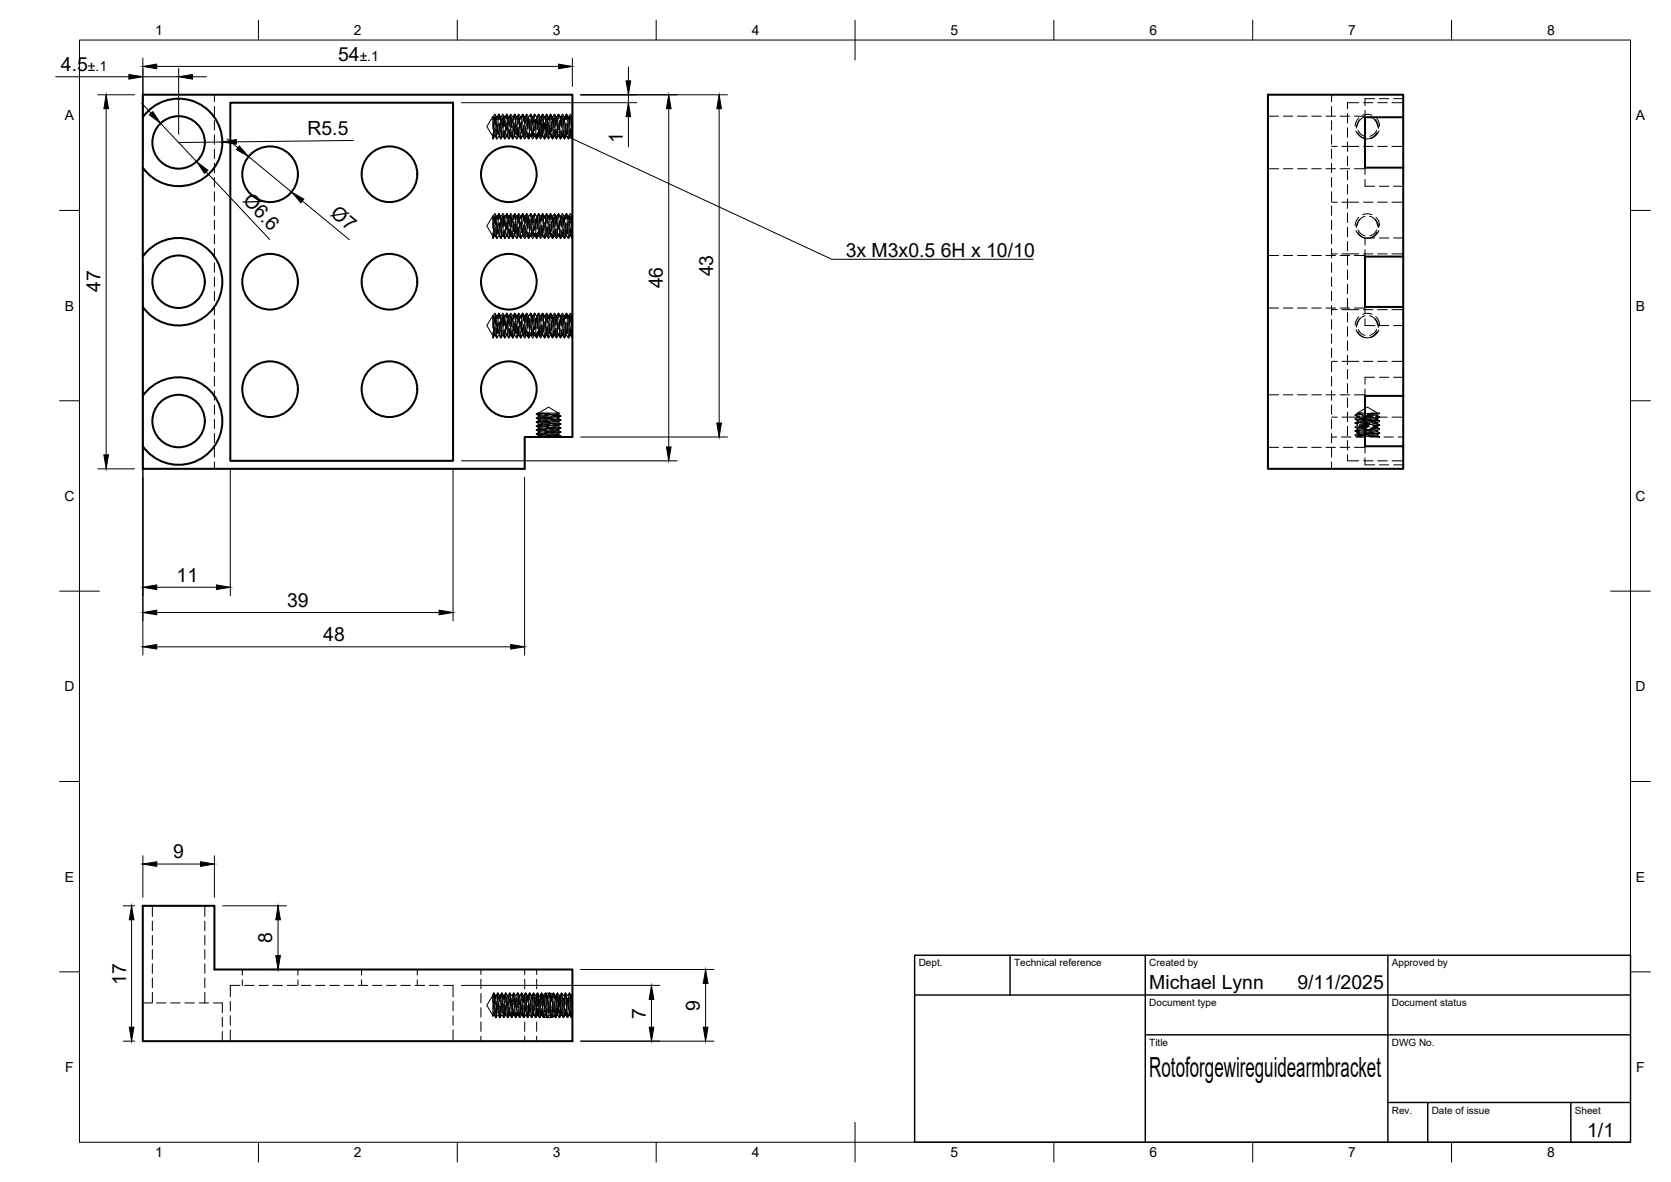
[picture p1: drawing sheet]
<svg xmlns="http://www.w3.org/2000/svg" width="420mm" height="297mm" viewBox="0 0 420 297" stroke-linecap="round" stroke-linejoin="round" font-family="sans-serif">
<defs><g id="words">
<text font-size="7" x="289" y="270.6">Rotoforgewireguidearmbracket</text>
<g font-size="4.9">
<text x="15.3" y="17.8">4.5</text>
<text x="85" y="15.2">54</text>
<text x="77.3" y="34" transform="rotate(-1 77.3 34)">R5.5</text>
<text x="156.6" y="36" transform="rotate(-90 156.6 36)">1</text>
<text x="60.9" y="50.6" transform="rotate(47 60.9 50.6)">Ø6.6</text>
<text x="82.9" y="54.2" transform="rotate(39 82.9 54.2)">Ø7</text>
<text x="212.6" y="64.5">3x M3x0.5</text>
<text x="236.6" y="64.5">6H x 10/10</text>
<text x="179.3" y="69.5" transform="rotate(-90 179.3 69.5)">43</text>
<text x="25.3" y="73.5" transform="rotate(-90 25.3 73.5)">47</text>
<text x="166.7" y="72.5" transform="rotate(-90 166.7 72.5)">46</text>
<text x="44.4" y="146.2">11</text>
<text x="72.2" y="152.4">39</text>
<text x="81.3" y="161.1">48</text>
<text x="43.6" y="215.7">9</text>
<text x="68.5" y="237" transform="rotate(-90 68.5 237)">8</text>
<text x="31.7" y="247.5" transform="rotate(-90 31.7 247.5)">17</text>
<text x="289" y="248.5">Michael Lynn</text>
<text x="326.2" y="248.5">9/11/2025</text>
<text x="162.4" y="256" transform="rotate(-90 162.4 256)">7</text>
<text x="176" y="254" transform="rotate(-90 176 254)">9</text>
<text x="399.1" y="285.7">1/1</text>
</g>
<g font-size="3.5">
<text x="39" y="8.8">1</text>
<text x="89" y="8.8">2</text>
<text x="139" y="8.8">3</text>
<text x="189" y="8.8">4</text>
<text x="239" y="8.8">5</text>
<text x="289" y="8.8">6</text>
<text x="339" y="8.8">7</text>
<text x="389" y="8.8">8</text>
<text x="22.1" y="17.8">±.1</text>
<text x="90.4" y="15.2">±.1</text>
<text x="16.3" y="30.2">A</text>
<text x="411.3" y="30.2">A</text>
<text x="16.3" y="78">B</text>
<text x="411.3" y="78">B</text>
<text x="16.2" y="125.9">C</text>
<text x="411.2" y="125.9">C</text>
<text x="16.2" y="173.7">D</text>
<text x="411.2" y="173.7">D</text>
<text x="16.3" y="221.6">E</text>
<text x="411.3" y="221.6">E</text>
<text x="16.4" y="269.4">F</text>
<text x="411.4" y="269.4">F</text>
<text x="39" y="290.8">1</text>
<text x="89" y="290.8">2</text>
<text x="139" y="290.8">3</text>
<text x="189" y="290.8">4</text>
<text x="239" y="290.8">5</text>
<text x="289" y="290.8">6</text>
<text x="339" y="290.8">7</text>
<text x="389" y="290.8">8</text>
</g>
<g font-size="2.5">
<text x="231" y="242.9">Dept.</text>
<text x="255" y="242.9">Technical reference</text>
<text x="289" y="242.9">Created by</text>
<text x="350" y="242.9">Approved by</text>
<text x="289" y="252.8">Document type</text>
<text x="350" y="252.8">Document status</text>
<text x="289" y="262.9">Title</text>
<text x="350" y="262.9">DWG No.</text>
<text x="350" y="279.9">Rev.</text>
<text x="360" y="279.9">Date of issue</text>
<text x="396" y="279.9">Sheet</text>
</g>
</g></defs>
<!-- layer: Hidden -->
<g fill="none" stroke="#000" stroke-width=".25">
<path d="M53.9 23.8v1.8M53.9 26.7v2.4M53.9 30.3v2.4M53.9 33.9v2.4M53.9 37.5v2.3M123.9 30.1v2.3M123.9 33.6v1.3M123.9 30.1l.2-.8 .2 1.8M123.9 29.3v.8M123.9 29.3l-1.5 2.5 1.5 2.5M123.9 34.9h.1M123.9 29.3h.2"/>
<path d="M124 30.9l.1 2.4M124 29.3l.4-.6 .4 .6h.3M124.1 33l-.1 1.9 .1-1.7M124.3 29.4l-.2 2.4M124.3 34.3h.3M124.3 34.3l-.3 .6M124.3 29.7l-.1 2.4M124.3 32.2l.2 2.1 .1-.2M124.5 29.2l.1 2.3M124.5 28.9l.2 2.4M124.5 31.8l-.2 2.4M124.5 34.3l.4 .6"/>
<path d="M124.7 32.7l.2 2.2v-.2M124.8 32.5l.2 2.4M124.9 34.9h.1M124.9 30.5l-.2 2.4M124.9 30.3l-.1-1-.2 1.3M125 31.5l.2 2.3M125 29.3l.3 2.3M125.2 31.1l-.2 2.4M125.2 31.3l-.1 2.4M125.4 32.8l.2 1.5 .1-.8M125.4 28.7l-.3 .6M125.4 28.7l.4 .6h.3"/>
<path d="M125.5 29.9l-.1-1.2-.2 1.2M125.6 31.3l-.2 2.4M125.6 29.6l-.1-.9-.2 1.4M125.6 31.1l.1 2.4M125.7 30.8l.1 2.4M125.7 30.1l.1-.8 .2 1.5M125.9 30l-.1 2.3M126 32l.3 2.3M126.1 32.8l-.2 2.1-.1-.3M126.2 33l-.2 1.9-.1-.5M126.2 29.8l.1 2.3M126.3 34.3h.3l.3 .6"/>
<path d="M126.3 29.2l-.1 2.4M126.3 34.3l-.3 .6-.5-.6h-.2l-.3 .6M126.4 29.4l-.2 2.4M126.4 28.7l-.4 .6M126.4 28.7l.4 .6h.3l.4-.6 .3 .6h.3l.4-.6 .3 .6h.3l.4-.6 .3 .6h.3l.3-.6M126.5 29.4l.1 2.4M126.6 29.2l.1 2.3M126.6 30.7l-.2 2.4M126.7 33l.2 1.9 .1-.5M126.7 33l-.1 1.3-.2-1M126.7 29.6l.1-.3 .2 2M126.8 32.7l.2 2.2v-.2"/>
<path d="M127 29.4l-.2 2.4M127.1 32.5l.2 1.8 .1-.5M127.2 30.9l-.1 2.4M127.2 30.3l.2 2.4M127.3 31.1l-.2 2.4M127.3 29.7l.1-1 .2 1.4M127.6 29.9l-.2-1.2-.1 1.2M127.6 31.3l.1 2.4M127.7 30.2l-.2 2.4M127.7 31.1l.1 2.4M127.8 32.4l-.2 1.9-.1-.4M127.8 29.5l.2 2.4"/>
<path d="M128.1 32.5l-.2 2.3M128.1 29.7v-.4l-.3 1.9M128.2 32.8l-.2 2.1-.1-.3M128.2 30.8l.2 2.4-.1 1.1-.2-1.2M128.3 29l-.1 2.4M128.4 29.2l-.2 2.4M128.5 29.6l.2 2.4M128.6 29.4l.1 2.4M128.7 29.7l-.2 2.3M128.7 33.2l.2 1.7 .1-.7M128.8 33l.2 1.9 .1-.5M128.8 31.9l-.2 2.4"/>
<path d="M128.9 30l.2 2.4M129.2 30.6l-.1 2.4M129.2 30.2l-.1-.9-.2 1.4M129.3 30.9l-.2 2.4M129.3 29.4l.1-.7 .2 1.6M129.3 31.4l.2 2.3M129.3 29.7l.2-1 .1 1.4M129.5 32.7l-.2 1.6-.1-.7M129.6 31.5l.2 2.4M129.7 31.3l.1 2.4M129.8 31.4l-.1 2.3M129.8 29.4v-.1l-.2 2.2"/>
<path d="M129.9 30.2l.2-.9 .1 1.4M130 30.6l.1 2.4M130 34.9l.3-.6h.3l.4 .6 .3-.6h.3l.4 .6 .3-.6h.3l.4 .6M130.1 32.3l-.2 2.4M130.2 32.6l-.2 2.3-.5-.6h-.2l-.4 .6-.4-.6h-.2l-.4 .6-.3-.6h-.3l-.4 .6M130.3 31.9l.2 2.4M130.4 28.8l-.2 2.3M130.4 28.7l.4 .6h.3l.4-.6M130.4 29l-.2 2.4M130.5 32.2l-.2 2.1-.1-.2M130.5 29.9l.2 2.3M130.6 29.6l.1 2.4"/>
<path d="M130.7 33.4l.2 1.5 .1-.9M130.8 33.2l.2 1.7 .1-.7M130.9 30.8l-.2 2.4M130.9 30l-.1-.7-.2 1.7M131 29.6l.1-.3 .2 2M131 31.1l.2 2.4M131.2 30.4l-.1 2.4M131.3 30.7l-.2 2.3M131.3 29.2l.1-.5 .2 1.9M131.4 29.5l.1-.8 .1 1.6M131.4 32.5l.2 1.8 .1-.5M131.5 28.7l.3 .6"/>
<path d="M131.6 31.6l-.2 2.4M131.6 31.8l.2 2.3M131.6 30.4l.2-1.1 .2 1.2M131.7 31.5l.1 2.4M131.8 29.3h.3M131.9 30.3l-.1 2.3M132 29.3l.4-.5-.2 2.3M132 31.7l.2 2.4M132.1 32.1l-.1 2.4M132.1 29.4l.2 2.4M132.2 32.3l-.2 2.4M132.4 33l.1 1.3 .2-1"/>
<path d="M132.4 28.9v-.2l-.2 2.2M132.5 28.7l.3 .6h.3l.4-.6 .3 .6M132.5 30.1l.2 2.4M132.6 31.1l-.2 2.4M132.6 29.9l.1 2.3M132.7 29.9l.1-.6 .2 1.7M132.7 33.7l.2 1.2 .1-1.1M132.8 33.4l.1 1.5 .2-.9M133 29.7l-.2 2.4M133.1 32.2l.2 2.1v-.2M133.2 30l.1 2.4M133.2 30.2l-.1 2.4"/>
<path d="M133.3 30.4l-.1 2.4M133.3 34.3h.3M133.3 29l.1-.3 .2 2.1M133.3 34.3l-.3 .6M133.4 29.2l.1-.5 .1 1.6-.1 2.6M133.5 34.3l.4 .6 .4-.6M133.6 32l.2 2.4M133.7 31.7l.2 2.4M133.8 32.8l-.2 1.5-.2-.7M133.8 29.3l.2 2.3M133.8 29.3h.3M134.1 29.3l-.3 2.3"/>
<path d="M134.1 32.8l.2 1.5 .1-.7M134.1 31.9l-.1 2.4M134.2 32.1l-.2 2.4M134.2 30.5l.2 2.4M134.5 29.1l-.1-.4-.2 2M134.5 28.7l-.5 .6M134.5 28.7l.3 .6M134.5 28.9v-.2l-.2 2.2M134.6 30.3l.1 2.4M134.6 30.1l.1 2.4M134.7 30l-.2 2.4M134.8 32.2l-.2 2.1-.1-.2"/>
<path d="M134.8 29.3h.3M134.8 33.6l.2 1.3 .1-1.1M134.9 29.7l.2 2.4M135 33.5l-.1 1.4-.2-1M135 29.3l.4-.6 .4 .6h.3l.4-.6 .3 .6h.3M135.2 29.9l-.1-.6-.2 1.7M135.2 30l-.1 2.3M135.3 31.1l.1 2.4M135.3 34.3h.3M135.3 30.2l-.1 2.4M135.3 34.3l-.3 .6-.4-.6h-.3M135.4 28.8l.2 2.2"/>
<path d="M135.4 29l.1-.3 .2 2.1M135.5 33l-.2 1.3-.2-1M135.6 34.3l.3 .6M135.7 32.2l.1 2.4M135.7 32l.2 2.4M135.7 29.4l-.1 2.4M135.8 31.7l-.2 2.4M135.9 30.3l.2 2.3M136.1 31.6l-.1 2.4M136.2 31.9l-.1 2.4M136.3 34.3h.3M136.3 31.6l.2 2.4"/>
<path d="M136.3 34.3l-.4 .6M136.5 29.3l-.1-.6-.2 1.7-.1-1.1-.2 1.2M136.5 32.5l-.2 1.8-.1-.5M136.5 29.1v-.4l-.2 2M136.5 34.3l.4 .6M136.6 30.5l.1 2.4M136.6 30.3l.2 2.4M136.9 31.1l-.2 2.4M136.9 29.6l-.1-.3-.2 2M136.9 30l.2-.7 .2 1.7M137 30.8l.1 2.4M137.1 33.3l-.2 1.6-.1-.8"/>
<path d="M137.1 33.5l-.1 1.4-.2-1M137.3 29.7l-.2 2.4M137.3 30l-.1 2.3M137.3 32.2l.3 2.1v-.2M137.4 28.7l-.3 .6M137.4 28.7l.4 .6h.3l.3-.6M137.4 28.8l.3 2.2M137.4 28.9l.2 2.3M137.5 31.9l-.2 2.4M137.7 32.4l.2 2.4M137.8 32.2l.1 2.4M137.9 30.6l-.2 2.4"/>
<path d="M137.9 30.2l-.1-.9-.2 1.4M138 29.4l.1-.1 .2 2.2M138 31.4l.2 2.3M138.2 31.4l-.2 2.4M138.2 31.6l-.1 2.4M138.4 32.7l.2 1.6 .1-.7M138.4 28.7l.4 .6h.3l.4-.6 .3 .6h.3l.4-.6 .3 .6h.3l.4-.6 .3 .6h.3l.4-.6M138.5 29.6l-.1-.9-.2 1.5M138.6 29.3l-.1-.6-.2 1.7M138.6 30.8l.1 2.4M138.6 31.4l-.2 2.3M138.7 30.5l.1 2.4"/>
<path d="M138.7 30.2l.1-.9 .2 1.4M138.9 34.9l-.3-.6h-.3l-.3 .6-.4-.6h-.3l-.4 .6M138.9 30l-.1 2.4M139 31.9l.3 2.4M139.1 33.1l-.2 1.8-.1-.6M139.1 33.3l-.1 1.6-.1-.8M139.1 29.7l.2 2.3M139.3 29.5l-.2 2.4M139.3 29.7l-.1 2.4M139.5 29.1l.1 2.4M139.5 28.9l.2 2.3M139.6 30.8l-.2 2.4 .2 1.1 .1-1.2"/>
<path d="M139.7 32.7l.2 2.2v-.1M139.7 29.7l.1-.4 .2 1.9M139.8 32.4l.1 2.4M140 29.5l-.2 2.4M140.1 32.4l.2 1.9 .1-.4M140.2 31.2l-.2 2.4M140.2 30.2l.2 2.4M140.3 31.4l-.2 2.4M140.5 29.8l-.1-1.1-.2 1.3M140.6 29.6l-.1-.9-.2 1.5M140.6 31l.1 2.4M140.7 30.3l-.2 2.4"/>
<path d="M140.7 30.8l.1 2.3M140.8 32.5l-.2 1.8-.1-.5M140.8 29.4l.2 2.4M141.1 32.9l-.2 2-.1-.3M141.1 33l.2 1.3 .1-1M141.1 29.6v-.3l-.3 2M141.2 33.1l-.2 1.8-.1-.6M141.2 30.7l.2 2.4M141.3 29.3l-.2 2.4M141.4 29.5l-.2 2.4M141.5 29.3l.1 2.4M141.5 29.1l.2 2.4"/>
<path d="M141.5 34.3l.5 .6M141.6 34.3h-.3l-.3 .6-.4-.6h-.3l-.3 .6-.4-.6h-.3l-.4 .6M141.7 32.9l.2 2 .1-.4M141.7 29.8l-.2 2.3M141.8 32.7l.2 2.2v-.1M141.8 32l-.3 2.3M141.9 30l.2 2.3M142 34.9l.3-.6h.3l.4 .6 .3-.6h.3l.3 .6M142.2 31l-.2 2.3M142.2 30.1l-.2-.8-.1 1.5M142.3 31.2l-.2 2.4M142.3 29.8l.1-1.1 .1 1.3"/>
<path d="M142.3 31.3l.2 2.4M142.5 32.8l-.2 1.5-.1-.8M142.5 28.7l.3 .6M142.6 31.2l.1 2.4M142.6 29.8l-.1-1.1-.2 1.3M142.7 31l.1 2.4M142.8 29.3l-.2 2.3M142.8 31.5l-.1 2.3M142.9 30.3l.2-1 .1 1.3M143 30.5l.1 2.4M143.1 32.6l-.2 2.2M143.2 32.9l-.2 2-.1-.3"/>
<path d="M143.3 29.1l-.1 2.3M143.3 31.8l.2 2.4M143.4 29.3l-.2 2.4M143.5 28.7l-.5 .6h-.2M143.5 28.7l.3 .6M143.5 29.5l.1 2.4M143.5 32.2l-.2 2.1-.1-.2M143.6 29.3l.1 2.4M143.8 32.9l.1 2-.2-1.8M143.8 29.3h.1M143.9 30.9l-.2 2.4M143.9 30.1l-.1-.8-.2 1.8"/>
<path d="M318.8 29.2h2.7M322.7 29.2h2.4M326.3 29.2h2.3M329.8 29.2h2.4M333.4 29.2h2.4M334.8 23.8v1.8M334.8 26.7v2.4M334.8 30.3v2.4M334.8 33.9v2.4M334.8 37.5v2.3M334.8 36.8h1.4M337 29.2h2.4"/>
<path d="M337.4 36.8h4.3M338.8 28.5v2.4M338.8 32.1v2.4M338.8 35.7v2.4M338.8 39.3v2.3M340.6 29.2h2.6M341 32.9l.7 1.1 1.3 .8M341.5 32.8l.8 1 .9 .5M341.7 25.8h-2.9v1.5M341.7 29.6l-.8 1.1-.2 1M341.9 30.1l-.5 .9-.1 .6M341.9 30.1l-.6 .9-.2 1.2"/>
<path d="M342.6 28.9l1.4-.2 1 .3M342.8 25.8h2.4M342.8 36.8h2.4M343.2 27.7v1.8M343.2 29.3l-1.3 .8M344.4 29.3l.7 .3 .9 .8 .4 .8 .2 1-.2-1.2-.7-.9 .6 1.5M345.7 24.8h-2.5v1.8M346 29.6l.7 1.1 .2 1M346.2 32.8l-.9 1-.9 .5M346.4 25.8h2.4M346.4 36.8h2.4M346.7 32.9l-.7 1.1-1.4 .8 .9-.5 .8-1-.8 1a2.71 2.71 0 0 1-2.5 .5l-.9-.5-.7-1"/>
<path d="M346.8 24.8h2.4M350 25.8h2.8M350 36.8h2.8M350.4 24.8h2.4M53.9 41v2.4M53.9 44.6v2.4M53.9 48.2v2.4M53.9 51.8v2.3M53.9 55.3v2.4M53.9 58.9v2.4M123.9 55.1v2.3M123.9 58.6v1.3"/>
<path d="M123.9 55.1l.2-.8 .2 1.8M123.9 54.3v.8M123.9 54.3l-1.5 2.5 1.5 2.5M123.9 59.9h.1M123.9 54.3h.2M124 55.9l.1 2.4M124 54.3l.4-.6 .4 .6M124.1 58l-.1 1.9 .1-1.7M124.3 54.4l-.2 2.4M124.3 59.3h.3M124.3 59.3l-.3 .6M124.3 54.7l-.1 2.4"/>
<path d="M124.3 57.2l.2 2.1 .1-.2M124.5 54.2l.1 2.4M124.5 53.9l.2 2.4M124.5 56.8l-.2 2.4M124.5 59.3l.4 .6M124.7 57.7l.2 2.2v-.2M124.8 57.5l.2 2.4M124.8 54.3h.3M124.9 59.9h.1M124.9 55.5l-.2 2.4M124.9 55.3l-.1-1-.2 1.4M125 59.9l.3-.6h.2l.4 .6 .4-.6h.3l.3 .6"/>
<path d="M125 56.5l.2 2.3M125.2 56.1l-.2 2.4M125.2 56.3l-.1 2.4M125.4 53.7l-.4 .6 .3 2.3M125.4 57.8l.2 1.5 .1-.8M125.4 53.7l.4 .6M125.5 54.9l-.1-1.2-.2 1.2M125.6 56.3l-.2 2.4M125.6 54.7l-.1-1-.2 1.4M125.6 56.1l.1 2.4M125.7 55.8l.1 2.4M125.7 55.1l.1-.8 .2 1.5"/>
<path d="M125.8 54.3h.3M125.9 55l-.1 2.3M126 57l.3 2.3M126.1 57.8l-.2 2.1-.1-.2M126.2 58l-.2 1.9-.1-.5M126.2 54.8l.1 2.4M126.3 54.2l-.1 2.4M126.4 54.4l-.2 2.4M126.4 53.7l-.4 .6M126.4 53.7l.4 .6M126.4 58.3l.2 1 .1-1.3 .2 1.9 .1-.5M126.5 54.4l.1 2.4"/>
<path d="M126.6 54.2l.1 2.3M126.6 55.7l-.2 2.4M126.7 54.6l.1-.3 .2 2.1M126.8 57.7l.2 2.2v-.2M126.8 54.3h.3M126.9 59.9l.4-.6h.3l.3 .6 .4-.6h.3l.3 .6 .4-.6h.3l.4 .6M127 54.4l-.2 2.4M127 54.3l.4-.6 .4 .6M127.1 57.5l.2 1.8 .1-.5M127.2 55.9l-.1 2.4M127.2 55.3l.2 2.4M127.3 56.1l-.2 2.4"/>
<path d="M127.3 54.7l.1-1 .2 1.4M127.6 54.9l-.2-1.2-.1 1.2M127.6 56.3l.1 2.4M127.7 55.2l-.2 2.4M127.7 56.1l.1 2.3M127.8 57.5l-.2 1.8-.1-.4M127.8 54.3h.3M127.8 54.5l.2 2.4M128 54.3l.4-.6 .4 .6M128.1 57.5l-.2 2.4M128.1 54.7l-.1-.4-.2 2M128.2 57.8l-.2 2.1-.1-.3"/>
<path d="M128.2 55.8l.2 2.5-.1 1-.2-1.2M128.3 54l-.1 2.4M128.4 54.2l-.2 2.4M128.5 54.6l.2 2.4M128.6 54.4l.1 2.4M128.7 54.7l-.2 2.4M128.7 58.2l.2 1.7 .1-.7M128.8 58l.1 1.9 .2-.4M128.8 56.9l-.2 2.4M128.8 54.3h.3M128.9 55l.2 2.4M129.1 54.3l.3-.6 .4 .6"/>
<path d="M129.2 55.7l-.1 2.3M129.2 55.2l-.1-.9-.2 1.4M129.3 55.9l-.2 2.4M129.3 54.5l.1-.8 .2 1.6M129.3 56.4l.2 2.4M129.3 54.7l.2-1 .1 1.4M129.5 57.7l-.2 1.6-.1-.7M129.6 56.5l.2 2.4M129.7 56.3l.1 2.4M129.8 54.3h.3M129.8 56.4l-.1 2.3M129.8 54.4v-.1l-.2 2.2"/>
<path d="M129.9 55.2l.2-.9 .1 1.4M130 55.6l.1 2.4M130 59.9l.3-.6h.3l.3 .6 .4-.6h.3l.3 .6 .4-.6h.3l.4 .6M130.1 57.3l-.2 2.4M130.2 57.6l-.3 2.3M130.3 56.9l.2 2.4M130.4 53.7l-.2 2.4M130.4 53.7l-.4 .6M130.4 53.7l.4 .6M130.4 54l-.2 2.4M130.5 57.2l-.2 2.1-.1-.2M130.5 54.8l.2 2.4"/>
<path d="M130.6 54.6l.1 2.4M130.7 58.4l.2 1.5 .1-.9M130.8 58.2l.2 1.7 .1-.7M130.8 54.3h.3M130.9 55.8l-.2 2.4M130.9 55l-.1-.7-.2 1.7M131 54.6l.1-.3 .2 2M131 56.1l.2 2.4M131.2 55.4l-.1 2.4M131.3 55.7l-.2 2.3M131.3 54.2l.1-.5 .2 1.9M131.4 54.5l.1-.8 .1 1.6"/>
<path d="M131.4 57.5l.2 1.8 .1-.5M131.5 53.7l-.5 .6M131.5 53.7l.3 .6M131.6 56.6l-.2 2.4M131.6 56.8l.2 2.3M131.6 55.4l.2-1.1 .2 1.2M131.7 56.5l.1 2.4M131.8 54.3h.3M131.9 55.3l-.1 2.3M132 54.3l.4-.6-.2 2.4M132 56.7l.2 2.4M132.1 57.1l-.1 2.4"/>
<path d="M132.1 54.4l.2 2.4M132.2 57.3l-.2 2.4M132.4 58l.1 1.3 .2-1M132.4 53.9v-.2l-.2 2.2M132.5 53.7l.3 .6M132.5 55.1l.2 2.4M132.6 56.1l-.2 2.3M132.6 54.8l.1 2.4M132.7 54.9l.1-.6 .2 1.7M132.7 58.7l.2 1.2 .1-1.1M132.8 58.4l.1 1.5 .2-.9M132.8 54.3h.3"/>
<path d="M133 54.7l-.2 2.4M133.1 54.3l.3-.6 .4 .6M133.1 57.2l.2 2.1v-.2M133.2 55l.1 2.4M133.2 55.2l-.1 2.4M133.3 55.4l-.1 2.4M133.3 59.3h.3M133.3 54l.1-.3 .2 2.1M133.3 59.3l-.3 .6M133.4 54.2l.1-.5 .1 1.6-.1 2.6M133.5 59.3l.4 .6 .4-.6M133.6 57l.2 2.4"/>
<path d="M133.7 56.8l.2 2.3M133.8 57.8l-.2 1.5-.2-.7M133.8 54.4l.2 2.2M133.8 54.3h.3M134.1 54.4l-.3 2.2M134.1 57.8l.2 1.5 .1-.7M134.1 56.9l-.1 2.4M134.2 57.1l-.2 2.4M134.2 55.5l.2 2.4M134.5 54.1l-.1-.4-.2 2M134.5 53.7l-.5 .6M134.5 53.7l.3 .6"/>
<path d="M134.5 53.9v-.2l-.2 2.2M134.6 55.3l.1 2.4M134.6 55.1l.1 2.4M134.7 55l-.2 2.4M134.8 57.2l-.2 2.1-.1-.2M134.8 54.3h.3M134.8 58.7l.2 1.2 .1-1.1M134.9 54.7l.2 2.4M135 58.5l-.1 1.4-.2-1M135 54.3l.4-.6 .4 .6M135.2 54.9l-.2-.6-.1 1.7M135.2 55l-.1 2.3"/>
<path d="M135.3 56.1l.1 2.3M135.3 59.3h.3M135.3 55.2l-.1 2.4M135.3 59.3l-.3 .6-.4-.6h-.3M135.4 53.8l.2 2.2M135.4 54l.1-.3 .2 2.1M135.5 58l-.2 1.3-.2-1M135.6 59.3l.3 .6M135.7 57.2l.1 2.4M135.7 57l.2 2.4M135.7 54.4l-.1 2.4M135.8 54.3h.3"/>
<path d="M135.8 56.7l-.2 2.4M135.9 55.3l.2 2.3M136.1 54.3l.3-.6 .4 .6M136.1 56.6l-.1 2.4M136.2 56.9l-.1 2.4M136.3 59.3h.3M136.3 56.6l.2 2.4M136.3 59.3l-.4 .6M136.5 54.3l-.1-.6-.2 1.7-.2-1.1-.1 1.2M136.5 57.5l-.2 1.8-.1-.5M136.5 54.1v-.4l-.2 2M136.5 59.3l.4 .6"/>
<path d="M136.6 55.5l.1 2.4M136.6 55.3l.2 2.4M136.8 54.3h.3M136.9 56.1l-.2 2.4M136.9 54.6l-.1-.3-.2 2M136.9 59.9l.4-.6h.3l.3 .6 .4-.6h.3l.3 .6M136.9 55l.2-.7 .2 1.7M137 55.8l.1 2.4M137.1 58.3l-.2 1.6-.1-.8M137.1 58.5l-.1 1.4-.2-1M137.3 54.7l-.2 2.4M137.3 55l-.1 2.3"/>
<path d="M137.3 57.2l.3 2.1v-.2M137.4 53.7l-.3 .6M137.4 53.7l.4 .6M137.4 53.8l.3 2.2M137.4 53.9l.2 2.3M137.5 56.9l-.2 2.4M137.7 57.4l.2 2.4M137.8 57.2l.1 2.4M137.8 54.3h.3M137.9 55.6l-.2 2.4M137.9 55.2l-.1-.9-.2 1.4M138 54.4l.1-.1 .2 2.2"/>
<path d="M138 56.4l.2 2.3M138.2 56.4l-.2 2.4M138.2 56.6l-.1 2.4M138.4 57.7l.2 1.6 .1-.7M138.4 53.7l-.4 .6M138.4 53.7l.4 .6M138.5 54.6l-.1-.9-.2 1.5M138.6 54.4l-.1-.7-.2 1.7M138.6 55.8l.1 2.4M138.6 56.4l-.2 2.4M138.7 55.5l.1 2.4M138.7 55.2l.1-.9 .2 1.4"/>
<path d="M138.8 54.3h.3M138.9 59.9l.4-.6h.3l.3 .6 .4-.6h.3l.3 .6 .4-.6h.3l.4 .6M138.9 55l-.1 2.4M139 56.9l.3 2.4M139 54.3l.4-.6 .4 .6M139.1 58.1l-.2 1.8-.1-.6M139.1 58.3l-.1 1.6-.1-.8M139.1 54.7l.2 2.4M139.3 54.5l-.2 2.4M139.3 54.7l-.1 2.4M139.5 54.1l.1 2.4M139.5 53.9l.2 2.3"/>
<path d="M139.6 55.8l-.2 2.4 .2 1.1 .1-1.2M139.7 54.7l.1-.4 .2 2M139.8 57.4l.1 2.5-.2-2.2M139.8 54.3h.3M140 54.5l-.2 2.4M140.1 54.3l.3-.6 .4 .6M140.1 57.5l.2 1.8 .1-.4M140.2 56.2l-.2 2.4M140.2 55.2l.2 2.4M140.3 56.4l-.2 2.4M140.5 54.8l-.1-1.1-.2 1.3M140.6 54.6l-.1-.9-.2 1.5"/>
<path d="M140.6 56l.1 2.4M140.7 55.3l-.2 2.4M140.7 55.8l.1 2.4M140.8 57.5l-.2 1.8-.1-.5M140.8 54.3h.3M140.8 54.4l.2 2.4M141.1 54.3l.3-.6 .4 .6M141.1 57.9l-.2 2-.1-.4M141.1 58l.2 1.3 .1-1M141.1 54.6v-.3l-.3 2.1M141.2 58.1l-.2 1.8-.1-.6M141.2 55.7l.2 2.4"/>
<path d="M141.3 54.3l-.2 2.4M141.4 54.5l-.2 2.4M141.5 54.3l.1 2.4M141.5 54.1l.2 2.4M141.7 57.9l.2 2 .1-.4M141.7 54.8l-.2 2.4M141.8 57.7l.2 2.2v-.1M141.8 57l-.3 2.3M141.8 54.3h.3M141.9 55l.2 2.3M142 59.9l.3-.6h.3l.3 .6 .4-.6h.3l.3 .6M142.2 56l-.2 2.3"/>
<path d="M142.2 55.1l-.1-.8-.2 1.5M142.3 56.2l-.2 2.4M142.3 54.8l.1-1.1 .1 1.3M142.3 56.3l.2 2.4M142.5 57.8l-.2 1.5-.1-.8M142.5 53.7l-.5 .6M142.5 53.7l.3 .6-.2 2.3M142.6 56.2l.1 2.4M142.6 54.8l-.1-1.1-.2 1.3M142.7 56l.1 2.4M142.8 54.3h.3M142.8 56.5l-.1 2.3"/>
<path d="M142.9 55.3l.2-1 .1 1.4M143 55.5l.1 2.4M143.1 57.6l-.2 2.2M143.2 57.9l-.2 2-.1-.3M143.3 54.1l-.1 2.3M143.3 56.8l.2 2.4M143.4 54.3l-.2 2.4M143.5 53.7l-.5 .6M143.5 53.7l.3 .6M143.5 54.6l.1 2.3M143.5 57.2l-.2 2.1-.1-.2M143.6 54.3l.1 2.4"/>
<path d="M143.8 57.9l.1 2-.2-1.8M143.8 54.3h.1M143.9 55.9l-.2 2.4M143.9 55.1l-.1-.8-.2 1.8M318.8 42.4h2.7M322.7 42.4h2.4M326.3 42.4h2.3M329.8 42.4h2.4M333.4 42.4h2.4M334.8 41v2.4M334.8 44.6v2.4M334.8 48.2v2.4"/>
<path d="M334.8 51.8v2.3M334.8 55.3v2.4M334.8 58.9v2.4M334.8 50.8h1.4M337 42.4h2.4M337.4 50.8h4.3M338.8 42.8v2.4M338.8 46.4v2.4M338.8 50v2.4M338.8 53.5v2.4M338.8 57.1v2.4M340.6 42.4h2.6"/>
<path d="M341 57.9l.9 1.3 1.1 .6M341.5 57.8l.8 1 .9 .5M341.7 54.6l-.8 1.1-.2 1.1M341.9 55.1l-.5 .9-.1 .6M341.9 55.1l-.6 .9-.2 1.2M342.6 54l1-.3 1.4 .3M342.8 50.8h2.4M343.2 45.1v1.7h2.5M343.2 42.1v1.8M343.2 54.4l-.6 .2-.7 .5M344.4 54.4l.7 .2 .9 .8 .4 .8 .2 1-.2-1-.7-1.1 .5 .9 .1 .6M345.7 59.8h-2.5v1.8"/>
<path d="M346 54.6l.7 1.1 .2 1M346.2 57.8l-.9 1-.9 .5M346.4 50.8h2.4M346.7 57.9l-.9 1.3-1.2 .6 .9-.5 .8-1-.8 1a2.54 2.54 0 0 1-2.5 .5l-.9-.5-.7-1M346.8 46.8h2.4M346.8 59.8h2.4M350 50.8h2.8M350.4 46.8h2.4M350.4 59.8h2.4M53.9 62.5v2.4M53.9 66v2.4M53.9 69.6v2.4"/>
<path d="M53.9 73.2v2.4M53.9 76.8v2.3M123.9 79.3v.9M123.9 79.3l-1.5 2.5 1.5 2.5M123.9 79.3h.2M124.3 79.4l-.2 2.4M124.3 79.7l-.1 2.3M124.4 78.7h.1M124.4 78.7l-.4 .6M124.5 79.2l.1 2.4M124.5 78.7l.3 .6h.3l.3-.6M124.5 79l.2 2.3"/>
<path d="M125 79.3l.3 2.3M125.4 78.7h.1M125.5 78.7l.3 .6h.3M125.5 79.9l-.1-1.2-.2 1.2M125.6 79.7l-.1-1-.2 1.4M125.9 80l-.1 2.3M126.2 79.8l.1 2.4M126.3 79.2l-.1 2.4M126.4 79.4l-.2 2.4M126.4 78.7l-.4 .6M126.4 78.7h.1M126.5 79.4l.1 2.4"/>
<path d="M126.5 78.7l.3 .6h.2l.4-.6M126.6 79.2l.1 2.3M126.7 79.6l.1-.3 .2 2.1M127 79.4l-.2 2.4M127.3 79.7l.1-1 .2 1.4M127.4 78.7h.1M127.5 78.7l.3 .6h.2l.4-.6M127.6 79.9l-.1-1.2-.2 1.2M127.8 79.5l.2 2.4M128.1 79.7v-.4l-.3 2M128.3 79l-.1 2.4M128.4 79.2l-.2 2.4"/>
<path d="M128.4 78.7h.1M128.5 78.7l.3 .6h.3l.3-.6M128.5 79.6l.2 2.4M128.6 79.4l.1 2.4M128.7 79.7l-.2 2.3M129.3 79.5l.1-.8 .2 1.6M129.3 79.7l.2-1 .1 1.4M129.4 78.7h.1M129.5 78.7l.3 .6h.2l.4-.5-.2 2.3M129.8 79.4v-.1l-.2 2.2M130.4 78.7h.1M130.4 79l-.2 2.4"/>
<path d="M130.5 78.7l.3 .6h.2l.4-.6M130.5 79.8l.2 2.4M130.6 79.6l.1 2.4M130.9 80l-.1-.7-.2 1.7M131 79.6l.1-.3 .2 2M131.3 79.3l.1-.6 .2 1.9M131.4 79.5l.1-.8 .1 1.6M131.4 78.7h.1M131.5 78.7l.3 .6M131.8 79.3h.3M132.1 79.4l.2 2.4M132.4 78.7h.1"/>
<path d="M132.4 78.7l-.4 .6M132.4 78.8l-.2 2.3M132.4 78.9v-.2l-.2 2.2M132.5 78.7l.3 .6h.3l.3-.6M132.6 79.8l.1 2.4M132.7 79.9l.1-.6 .2 1.7M133 79.7l-.2 2.4M133.2 80l.1 2.4M133.3 79l.1-.3 .2 2.1M133.4 79.2l.1-.5 .1 1.9M133.4 78.7h.1M133.5 78.7l.3 .6"/>
<path d="M133.8 79.4l.2 2.2M133.8 79.3h.3M134.1 79.4l-.3 2.2M134.4 78.7l-.4 .6M134.4 78.7h.1M134.5 79.1l-.1-.4-.2 2M134.5 78.7l.3 .6M134.5 78.9v-.2l-.2 2.2M134.7 80l-.2 2.4M134.8 79.3h.3M134.9 79.7l.2 2.4M135.2 79.9l-.1-.6-.2 1.7"/>
<path d="M135.2 80l-.1 2.3M135.4 78.8l.2 2.2M135.4 78.7h.1M135.4 78.7l-.4 .6M135.4 79l.1-.3 .2 2.1M135.5 78.7l.3 .6h.3l.3-.6M135.7 79.4l-.1 2.4M136.4 78.7h.1M136.5 79.3l-.1-.6-.2 1.8-.1-1.2-.2 1.2M136.5 78.7l.3 .6h.3M136.5 79.1v-.4l-.2 2M136.9 79.6l-.1-.3-.2 2"/>
<path d="M136.9 80l.2-.7 .2 1.7M137.3 79.7l-.2 2.4M137.3 80l-.1 2.4M137.4 78.7l-.3 .6M137.4 78.7h.1M137.4 78.8l.3 2.2M137.4 78.9l.2 2.3M137.5 78.7l.3 .6h.2l.4-.6M138 79.4l.1-.1 .2 2.2M138.4 78.7h.1M138.5 78.7l.3 .6h.2l.4-.6M138.5 79.6l-.1-.9-.2 1.5"/>
<path d="M138.6 79.4l-.1-.7-.2 1.8M139.1 79.7l.2 2.3M139.3 79.5l-.2 2.4M139.3 79.7l-.1 2.4M139.4 78.7h.1M139.5 79.1l.1 2.4M139.5 78.7l.3 .6h.3l.3-.6M139.5 78.9l.2 2.3M139.7 79.7l.1-.4 .2 2M140 79.5l-.2 2.4M140.4 78.7h.1M140.5 78.7l.3 .6h.3l.3-.6"/>
<path d="M140.5 79.8l-.1-1.1-.2 1.3M140.6 79.6l-.1-.9-.2 1.5M140.8 79.4l.2 2.4M141.1 79.6v-.3l-.3 2.1M141.3 79.3l-.2 2.4M141.4 79.5l-.2 2.4M141.4 78.7h.1M141.5 79.3l.1 2.4M141.5 78.7l.3 .6h.2l.4-.6M141.5 79.1l.2 2.4M141.7 79.8l-.2 2.4M141.9 80l.2 2.3"/>
<path d="M142.3 79.8l.1-1.1 .1 1.3M142.4 78.7h.1M142.5 78.7l.3 .6h.2l.4-.6M142.6 79.8l-.1-1.1-.2 1.3M142.8 79.3l-.2 2.3M143.3 79.1l-.1 2.4M143.4 79.3l-.2 2.4M143.4 78.7h.1M143.5 78.7l.3 .6M143.5 79.6l.1 2.3M143.6 79.3l.1 2.4M143.8 79.3h.1"/>
<path d="M318.8 77.4h2.7M318.8 64.2h2.7M322.7 77.4h2.4M322.7 64.2h2.4M326.3 77.4h2.3M326.3 64.2h2.3M329.8 77.4h2.4M329.8 64.2h2.4M333.4 77.4h2.4M333.4 64.2h2.4M334.8 62.5v2.4M334.8 66v2.4"/>
<path d="M334.8 69.6v2.4M334.8 73.2v2.4M334.8 76.8v2.3M334.8 63.8h1.4M334.8 77.8h1.4M337 77.4h2.4M337 64.2h2.4M337.4 63.8h4.3M337.4 77.8h4.3M338.8 60.7v2.4M338.8 64.3v2.3M338.8 67.8v2.4"/>
<path d="M338.8 71.4v2.4M338.8 75v2.4M338.8 78.6v2.3M340.6 77.4h2.6M340.6 64.2h2.6M341.7 79.6l-.8 1.1-.2 1.1M342.6 79l.9-.3 1.5 .3M342.8 63.8h2.4M342.8 77.8h2.4M343.2 62.7v1.8M343.2 77.1v1.8M343.2 79.4l-1.3 .8"/>
<path d="M344.4 79.4l.7 .2 .9 .8 .4 .8 .2 1-.2-1.2-.7-.8 .5 .7 .1 .7M346 79.6l.7 1.1 .2 1M346.4 63.8h2.4M346.4 77.8h2.4M350 63.8h2.8M350 77.8h2.8M53.9 80.3v2.4M53.9 83.9v2.4M53.9 87.5v2.4M53.9 91v2.4M53.9 94.6v2.4M53.9 98.2v2.4"/>
<path d="M123.9 80.2v2.2M123.9 83.6v1.3M123.9 80.2l.2-.9 .2 1.8M123.9 84.9h.1M124 80.9l.1 2.4M124.1 83l-.1 1.9 .1-1.6M124.3 84.3h.3M124.3 84.3l-.3 .6M124.3 82.3l.2 2 .1-.2M124.5 81.8l-.2 2.4M124.5 84.3l.4 .6M124.7 82.7l.2 2.2v-.2"/>
<path d="M124.8 82.5l.1 2.4 .4-.6h.3l.3 .6M124.9 84.9h.1M124.9 80.5l-.2 2.4M124.9 80.3l-.1-1-.2 1.4M125 81.5l.2 2.3M125.2 81.1l-.2 2.4M125.2 81.4l-.1 2.3M125.4 82.8l.1 1.5 .2-.8M125.6 81.3l-.2 2.4M125.6 81.1l.1 2.4M125.7 80.8l.1 2.4M125.7 80.1l.1-.8 .2 1.5"/>
<path d="M125.9 84.9h.1M126 84.9l.3-.6h.3l.3 .6M126 82l.3 2.3M126.1 82.8l-.2 2.1-.1-.2M126.2 83l-.2 1.9-.1-.5M126.4 83.3l.2 1 .1-1.3 .2 1.9 .1-.4M126.6 80.8l-.2 2.3M126.8 82.7l.2 2.2v-.2M126.9 84.9h.1M127.1 82.5l.2 1.8 .1-.5M127.2 80.9l-.1 2.4M127.2 80.3l.2 2.4"/>
<path d="M127.3 81.1l-.2 2.4M127.6 81.3l.1 2.4M127.7 80.2l-.2 2.4M127.7 81.1l.1 2.3M127.8 82.5l-.2 1.8-.1-.4M127.9 84.9h.1M128 84.9l.3-.6h.2l.4 .6M128.1 82.6l-.2 2.3-.3-.6h-.3l-.3 .6M128.2 82.8l-.2 2.1-.1-.2M128.2 80.8l.2 2.5-.1 1-.2-1.2M128.7 83.2l.2 1.7 .1-.7M128.8 83l.2 1.9 .1-.4"/>
<path d="M128.8 81.9l-.2 2.4M128.9 84.9h.1M128.9 80.1l.2 2.3M129 84.9l.3-.6h.2l.4 .6M129.2 80.7l-.1 2.3M129.2 80.2l-.1-.9-.2 1.4M129.3 80.9l-.2 2.4M129.3 81.4l.2 2.4M129.5 82.7l-.2 1.6-.1-.7M129.6 81.5l.2 2.4M129.7 81.3l.1 2.4M129.8 81.4l-.1 2.3"/>
<path d="M129.9 84.9h.1M129.9 80.2l.2-.9 .1 1.4M130 80.6l.1 2.4M130 84.9l.3-.6h.3l.3 .6M130.1 82.3l-.2 2.4M130.2 82.6l-.3 2.3M130.3 81.9l.2 2.4M130.5 82.2l-.2 2.1-.1-.1M130.7 83.4l.2 1.5 .1-.9M130.8 83.2l.2 1.7 .1-.7M130.9 80.8l-.2 2.4M130.9 84.9h.1"/>
<path d="M131 84.9l.3-.6h.3l.3 .6M131 81.1l.2 2.4M131.2 80.4l-.1 2.4M131.3 80.7l-.2 2.3M131.4 82.5l.2 1.8 .1-.5M131.6 81.6l-.2 2.4M131.6 81.8l.2 2.3M131.6 80.4l.2-1.1 .2 1.2M131.7 81.5l.1 2.4M131.9 84.9h.1M131.9 80.3l-.1 2.4M132 84.9l.3-.6h.2l.4 .6"/>
<path d="M132 81.7l.2 2.4M132.1 82.1l-.1 2.4M132.2 82.3l-.2 2.4M132.4 83l.1 1.3 .2-1M132.5 80.1l.2 2.4M132.6 81.1l-.2 2.4M132.7 83.7l.2 1.2 .1-1.1M132.8 83.4l.2 1.5 .1-.9M132.9 84.9h.1M133.1 82.2l.2 2.1v-.2M133.2 80.2l-.1 2.4M133.3 80.4l-.1 2.4"/>
<path d="M133.3 84.3h.3M133.3 84.3l-.3 .6M133.5 84.3l.4 .6M133.6 80.5l-.1 2.4M133.6 82l.2 2.4M133.7 81.8l.2 2.3M133.8 82.8l-.2 1.5-.2-.7M133.9 84.9h.1M134.1 82.8l.2 1.5 .1-.7M134.1 81.9l-.1 2.4M134.2 82.1l-.2 2.4M134.2 80.5l.2 2.4"/>
<path d="M134.3 84.3h.3l.3 .6M134.3 84.3l-.3 .6M134.6 80.3l.1 2.4M134.6 80.1l.1 2.4M134.8 82.2l-.2 2.1-.1-.2M134.8 83.7l.2 1.2 .1-1.1M134.9 84.9h.1M135 83.5l-.1 1.4-.2-1M135.3 81.1l.1 2.4M135.3 84.3h.3M135.3 80.2l-.1 2.4M135.3 84.3l-.3 .6"/>
<path d="M135.5 83l-.2 1.3-.2-1M135.6 84.3l.3 .6M135.7 82.2l.1 2.4M135.7 82l.2 2.4M135.8 81.7l-.2 2.4M135.9 84.9h.1M135.9 80.3l.2 2.4M136.1 81.6l-.1 2.4M136.2 81.9l-.1 2.4M136.3 84.3h.3M136.3 81.6l.2 2.4M136.3 84.3l-.3 .6"/>
<path d="M136.5 82.5l-.2 1.8-.1-.5M136.5 84.3l.4 .6M136.6 80.5l.1 2.4M136.6 80.3l.2 2.4M136.9 81.1l-.2 2.4M136.9 84.9h.1M137 80.8l.1 2.4M137 84.9l.3-.6h.2l.4 .6M137.1 83.3l-.2 1.6-.1-.8M137.1 83.6l-.1 1.3-.2-1M137.3 82.2l.3 2.1v-.1M137.5 81.9l-.2 2.4"/>
<path d="M137.7 82.4l.2 2.4M137.8 82.2l.1 2.4M137.9 84.9h.1M137.9 80.6l-.2 2.4M137.9 80.2l-.1-.9-.2 1.4M138 84.9l.3-.6h.3l.3 .6M138 81.4l.2 2.3M138.2 81.4l-.2 2.4M138.2 81.6l-.1 2.4M138.4 82.7l.2 1.6 .1-.7M138.6 80.8l.1 2.3M138.6 81.4l-.2 2.4"/>
<path d="M138.7 80.5l.1 2.4M138.7 80.2l.1-.9 .2 1.4M138.9 84.9h.1M138.9 80.1l-.1 2.3M139 84.9l.3-.6h.3l.3 .6M139 81.9l.3 2.4M139.1 83.1l-.2 1.8-.1-.6M139.1 83.3l-.1 1.6-.1-.8M139.6 80.8l-.2 2.4 .2 1.1 .1-1.2M139.7 82.7l.2 2.2v-.1M139.8 82.4l.1 2.4M139.9 84.9h.1"/>
<path d="M140 84.9l.3-.6h.2l.4 .6M140.1 82.5l.2 1.8 .1-.4M140.2 81.2l-.2 2.4M140.2 80.2l.2 2.4M140.3 81.4l-.2 2.4M140.6 81l.1 2.4M140.7 80.3l-.2 2.4M140.7 80.8l.1 2.3M140.8 82.5l-.2 1.8-.1-.5M140.9 84.9h.1M141 84.9l.3-.6h.2l.4 .6M141.1 82.9l-.2 2-.1-.3"/>
<path d="M141.1 83l.2 1.3 .1-1M141.2 83.1l-.2 1.8-.1-.6M141.2 80.8l.2 2.3M141.7 82.9l.2 2 .1-.4M141.8 82.7l.2 2.2v-.1M141.8 82l-.3 2.3M141.9 84.9h.1M142 84.9l.3-.6h.3l.3 .6M142.2 81l-.2 2.3M142.2 80.1l-.2-.8-.1 1.5M142.3 81.2l-.2 2.4M142.3 81.3l.2 2.4"/>
<path d="M142.5 82.8l-.2 1.5-.1-.8M142.6 81.2l.1 2.4M142.7 81l.1 2.4M142.8 81.5l-.1 2.3M142.9 84.9h.1M142.9 80.3l.2-1 .1 1.4M143 80.5l.1 2.4M143 84.9l.3-.6h.3l.3 .6M143.1 82.6l-.2 2.2M143.2 82.9l-.2 2-.1-.3M143.3 81.8l.2 2.4M143.5 82.3l-.2 2-.1-.2"/>
<path d="M143.8 82.9l.1 2-.2-1.8M143.9 80.9l-.2 2.4M143.9 84.9h.1M143.9 80.2l-.1-.9-.2 1.8M318.8 99.2h2.7M322.7 99.2h2.4M326.3 99.2h2.3M329.8 99.2h2.4M333.4 99.2h2.4M334.8 80.3v2.4M334.8 83.9v2.4M334.8 87.5v2.4"/>
<path d="M334.8 91v2.4M334.8 94.6v2.4M334.8 98.2v2.4M334.8 90.8h1.4M337 99.2h2.4M337.4 90.8h4.3M338.8 82.1v2.4M338.8 85.7v2.4M338.8 89.3v2.4M338.8 92.8v2.4M338.8 96.4v2.4M338.8 100v2.4"/>
<path d="M340.6 99.2h2.6M341 82.9l.9 1.3 1.1 .6M341.5 82.8l.8 1 .9 .5M341.9 80.2l-.5 .7-.1 .7M341.9 80.2l-.6 .8-.2 1.2M342.8 90.8h2.4M343.2 80.1v1.7h2.5M343.2 97.8v1.7M345.7 94.8h-2.5v1.7M346.2 82.8l-.9 1-.9 .5M346.4 90.8h2.4M346.7 82.9l-.9 1.2-1.2 .7 1-.6 .7-.9-.8 1a2.56 2.56 0 0 1-2.6 .5l-.9-.6-.6-.9"/>
<path d="M346.8 94.8h2.4M346.8 81.8h2.4M350 90.8h2.8M350.4 94.8h2.4M350.4 81.8h2.4M53.9 101.8v2.3M53.9 105.4v2.3M53.9 108.9v2.4M53.9 112.5v2.4M53.9 116.1v1.7M134.9 106l.5 .5M134.9 107l.5 .4v.3l-.5 .3 .5 .4v.3l-.5 .3 .5 .4-.2 .4"/>
<path d="M135.2 105.1l2.4 .1M135.3 104.2l2.4 .1M135.4 103.8l2.5-1.5 2.6 1.5M135.4 104.4v.3M135.4 106.4v.3M135.4 107.1l2.4 .2M135.4 104.7l-.5 .3 .5 .4v.3M135.4 106.7l-.5 .3M135.4 105.7l-.5 .3M135.4 105.4l2.3 .3M135.5 106.2l2.4 .1M135.6 109l-.7 .1 1.6 .2"/>
<path d="M135.7 109.1l2.3 .2M135.7 108.6l-.3 .1 2.1 .2M135.7 109.8h.3M135.7 108.2l2.4 .2M135.8 107l-.9 .1 1.3 .2M135.9 106.5l2.4 .2M135.9 107.9l-1 .1 1.2 .2M136 104.3l-.6 .1 1.8 .2M136 103.8l2.4 .2M136.1 105l-1.2 .1 1.1 .1M136.1 105.9l-1.2 .1 1 .2M136.2 107.6l-.8 .1 1.5 .2"/>
<path d="M136.4 103.9l-1.5 .1 .8 .1M136.4 107.6l2.4 .1M136.5 104.9l2.4 .1M136.7 106.5l-1.3 .2 1 .2M136.8 109.2l-1.4 .2 1 .2 2.3-.2M136.9 104.2l2.3 .1M137 108.6l2.3 .2M137.1 105.9l2.3 .2M137.1 106.2l2.4 .2M137.2 105.3l2.4 .1M137.2 104.2l2.4-.1 .9 .1-1.5 .2M137.3 105.5l-1.9 .2 .5 .1"/>
<path d="M137.3 108.3l2.4 .1M137.4 108.2l-2 .2 .4 .1M137.4 107.3l2.4 .2M137.5 107.9l-2.4 .1M137.5 109.7l2.3 .1M137.6 108.8l-2.4 .2M137.6 106.9l2.4 .2M137.6 109.4l2.4 .1M137.7 105.9l-2.4 .1M137.8 106.8l-2.4 .1M137.8 104.5l-2.3 .2M137.9 107.2l-2.3 .2"/>
<path d="M138 103.9l-2.4 .1M138 104.8l-2.3 .1M138.1 108l2.3 .2M138.4 104.7l2.1 .2-.3 .1M138.5 106.1l-2.4 .2M138.7 109l1.7 .2-.5 .1M138.8 105.3l2.1 .3M138.9 104.4l2.1 .2-.2 .1M138.9 105.7l1.6 .2-.8 .2M139 107.3l2 .2-.3 .1M139 105.1l-2.4 .2M139.1 106.4l1.9 .2-.4 .1"/>
<path d="M139.2 108.8l-2.4 .1M139.2 109.4l1.8 .1-.6 .1M139.2 108.4l-2.4 .1M139.3 109.7l-2.2 .1M139.3 108.4l1.7 .2-.6 .1M139.4 106.8l-2.4 .1M139.4 106.8l1.1 .1-1.4 .2M139.5 107.7l-2.4 .1M139.6 104.8l-2.4 .1M139.7 105.7l-2.3 .1M139.8 107.3l-2.4 .2M139.8 103.8l.4 .1"/>
<path d="M140 107.8l.5 .1-1.9 .2M140.1 105.1l.3 .1-1.9 .2M140.3 106.3l-2.4 .2M140.4 109l-2.4 .2M140.4 104l.3-.2h-5.5l-.3 .2 .5 .4M140.4 104.4l.6 .1-1.8 .2M140.4 104.2l.6 .3-.6 .5M140.4 106.2l.6 .3-.6 .4M140.4 109.2l.6 .3-.3 .3M140.4 105.2l.6 .3M140.4 107.2l.6 .3M140.4 108.2l.6 .3"/>
<path d="M140.5 103.9v.3M140.5 104.9v.3M140.5 105.9v.3M140.5 106.9v.3M140.5 107.9v.3M140.5 108.9v.3M140.7 106.5h.3l-2 .2M140.8 105.5l.2 .1-2.1 .2M140.8 109.7l-2.1 .1M140.9 108.5l-2.1 .2M141 107.6l-2.3 .2M141 105.5l-.6 .4"/>
<path d="M141 107.5v.1M141 108.5l-.6 .5M141 107.6l-.6 .4M318.8 112.4h2.7M322.7 112.4h2.4M326.3 112.4h2.3M329.8 112.4h2.4M333.4 112.4h2.4M334.8 109.8h1.3M334.8 101.8v2.3M334.8 105.4v2.3M334.8 108.9v2.4"/>
<path d="M334.8 112.5v2.4M334.8 116.1v1.7M334.8 104.8h1.4M337 112.4h2.4M337.3 109.8h2.4M337.4 104.8l4.3 .1-.4 .1 2 .2M338.8 114.3v1.5h2.9M338.8 103.6v2.3M338.8 107.1v2.4M338.8 110.7v2.4M340.6 112.4h2.6M340.7 105.4l.7 .3 2.2 .2"/>
<path d="M340.7 104.3v.1M340.7 106.3l.6 .4M340.7 107.3l.6 .4M340.7 104.4l.6 .3M340.8 105.3l2.2 .3M340.8 109.8h2.4M340.9 105.3l2.4 .2M340.9 107.4l2.4 .2M341.1 107.3l2.4 .2M341.1 109.4l2.4 .2M341.3 103.8l1.2 .1M341.3 103.8l2.5-1.5 2.6 1.5"/>
<path d="M341.3 103.8v.2M341.3 104.7v.3M341.3 105.7v.2M341.3 106.7v.3M341.3 107.7v.3M341.3 108.7v.3M341.3 109.7v.1M341.3 104.9l-.6 .5M341.3 107.9l-.6 .4 .6 .4M341.3 108.9l-.6 .4 .6 .4M341.3 106.9l-.6 .4M341.3 105.9l-.6 .4"/>
<path d="M341.3 103.9l-.6 .4M341.3 109.4l2.4 .1M341.5 106l2.3 .2M341.8 106.8l2.3 .1M341.9 104.6l-.6 .1 1.7 .2M342 107.1l2.4 .1M342 108.1l-1.3 .2 1.1 .1M342.2 108.2l-1.4 .1 .8 .2M342.2 106.1l-1.5 .2 .9 .1M342.3 107.8l2.4 .2M342.3 104.5l2.4 .2M342.5 106.2l-1.8 .1 .7 .2"/>
<path d="M342.5 104.1l-1.7 .2 .6 .1M342.5 108.1l2.4 .2M342.6 106.5l2.3 .2M342.6 104.5l2.3 .1M342.7 104.2l-2 .2h.4M342.8 109.5l-1.5 .2 1.2 .1M342.8 106.5l2.4 .1M342.8 108.5l2.4 .2M342.8 115.8h2.4M342.8 104.8h2.4M342.9 108.9l2.3 .1M343 108.5l2.4 .1"/>
<path d="M343 108.8l-1.7 .2 .6 .1M343.1 109.2l2.3 .1M343.2 115.1v1.7h2.5M343.2 112.1v1.8M343.3 108.5l-2 .2 .4 .1M343.4 103.8l-2.1 .1 1.5 .2M343.6 107.7l-2.2 .3M343.7 109l-2.4 .2M343.7 103.9l2.4 .2M343.8 107.4l-2.3 .2M343.9 109.1l-2.4 .1M343.9 107l-2.4 .2"/>
<path d="M343.9 104.2l2.4 .2M344.1 107.1l-2.3 .1M344.1 105l-2.3 .1M344.1 106.7l-2.3 .2M344.2 105.6l2.4 .2M344.2 105l2.1 .2h-.2M344.4 105.1l-2.4 .1M344.4 106.4l-2.4 .2M344.4 109.8h2.4M344.5 107.6l2.3 .2M344.5 105.6l2.3 .1M344.5 105.2l1.9 .2-.5 .1"/>
<path d="M344.6 103.8h2.3l-.6 .4 .1 .2 .5 .5-.6 .3M344.7 107.6l2.2 .2h-.1M344.7 105.6l-2.4 .2M344.7 109.7l2.1 .1M344.8 106l1.6 .2-.8 .1M344.9 109.6l1.9 .2M344.9 105.4l-2.4 .1M345 106.3l1.4 .1-1.1 .2M345.2 104.6l-2.3 .2M345.3 107l1.1 .2-1.4 .1M345.4 104.3l-2.3 .2M345.6 107.9l-2.4 .2"/>
<path d="M345.6 107.3l.8 .2-1.6 .1M345.8 108l-2.4 .1M345.8 105.9l-2.4 .2M345.9 104.7l1 .2-1.4 .1M345.9 108.1l.5 .1-1.9 .2M346 106l-2.4 .1M346.1 103.9l-2.4 .1M346.1 109.5l-2.4 .2M346.1 108.4l.2 .1-2.1 .2M346.1 104.7l.8 .1-1.6 .2M346.1 106.8l.8 .1-1.6 .1M346.2 104l-2.3 .1"/>
<path d="M346.3 109.2l-2.4 .2M346.3 105.4l.6 .4M346.3 106.4l.6 .4M346.4 106.7l.5 .1-1.8 .2M346.4 105.2v.3M346.4 108.8l.5 .1-1.8 .1M346.4 115.8h2.4M346.4 104.8h2.4M346.6 108.7l.3 .1-2 .2M346.8 116.8h2.4M346.9 105.8l-.6 .4 .1 .3M346.9 106.8l-.6 .4 .1 .2 .5 .4-.6 .4 .1 .2 .5 .4"/>
<path d="M346.9 108.8l-.6 .4 .1 .3 .5 .3M348 109.8h2.4M350 115.8h2.8M350 104.8h2.8M350.4 116.8h2.4M351.6 109.8h1.2M38.3 227.6v2.7M38.3 231.5v2.4M38.3 235.1v2.4M38.3 238.6v2.4M51.5 227.6v2.7M51.5 231.5v2.4"/>
<path d="M51.5 235.1v2.4M51.5 238.6v2.4M35.9 252h2.3M38.3 242.2v2.4M38.3 245.8v2.4M38.3 249.4v2.6M39.3 252h2.4M42.9 252h2.4M46.5 252h2.4M50.1 252h2.4M51.5 242.2v2.4M51.5 245.8v2.4"/>
<path d="M51.5 249.4v2.6M53.6 252h2.3v2.5M55.9 255.7v2.3M55.9 259.2v2.4M57.9 251.7v2.3M57.9 255.2v2.4M57.9 258.8v2.8M60.3 247.6h-2.4v2.9M60.9 243.6v1.5M60.9 246.2v1.4M61.5 247.6h2.4M65.1 247.6h2.4"/>
<path d="M68.6 247.6h2.4M72.2 247.6h2.4M74.9 243.6v1.5M74.9 246.2v1.4M75.8 247.6h2.4M79.4 247.6h2.3M82.9 247.6h2.4M86.5 247.6h2.4M90.1 247.6h2.4M90.9 243.6v1.5M90.9 246.2v1.4M93.7 247.6h2.3"/>
<path d="M97.2 247.6h2.4M100.8 247.6h2.4M104.4 247.6h2.4M104.9 243.6v1.5M104.9 246.2v1.4M107.9 247.6h2.4M111.5 247.6h2.4v2.9M113.9 251.7v2.3M113.9 255.2v2.4M113.9 258.8v2.8M120.9 243.6v1.3M120.9 246.1v2.4"/>
<path d="M120.9 249.7v2.3M120.9 253.2v2.4M120.9 256.8v2.4M123.9 253.2v2.2l.2-.2M123.9 250.7l.2 2.7M123.9 250.7v1.3M123.9 250.1l-1.5 2.6 1.5 2.5M124 251.7l-.1 1.7M124 250.1l-.1 1.7M124 255.2h.3M124.1 250.5l.1-.9 .2 1.4M124.2 250.2l.2 2.4"/>
<path d="M124.3 252.7l-.2 2.3M124.3 255.2l.4 .5M124.4 252.2l.2 2.4M124.4 253.8l.2 1.9 .1-.4M124.5 253.4l-.2 1.8-.1-.6M124.5 250.1h.3M124.6 250.1l-.5-.5-.2 .3v.8M124.7 251.1l-.2-1-.1 1.4M124.8 252.3l.1 2.4M124.9 250.4l-.1-.3-.2 2.1M124.9 253.4l-.2 2.3M124.9 251.7l-.1 2.4"/>
<path d="M125 251.6l.2 2.3M125 250.6l.1-1 .2 1.3M125.1 249.6l-.3 .5M125.1 249.6l.5 .5h.2l.3-.5M125.2 249.8l-.2 2.3M125.2 254.5l.1-2.4 .2 2.4M125.3 255.2l.3 .5 .4-.5h.3M125.3 255.2h-.2l-.4 .5M125.3 250.5l.2 2.4M125.4 250.9l.2-.8 .1 1.6M125.5 254.1l.2 1.6 .1-.7M125.5 252.9l-.2 2.2"/>
<path d="M125.8 252.8l.3 2.3M125.8 253.4l-.2 2.3M125.9 250.9l-.1-.8-.2 1.6M126 251.4l-.1 2.4M126 252.1l.2 2.4M126.1 249.9l-.2 2.3M126.1 250.3l.1-.7 .2 1.6M126.1 249.6l.5 .5h.2l.4-.5M126.3 250.5l.1 2.3M126.3 255.2l.3 .5M126.4 251.6l-.2 2.3M126.4 252.4l.2 2.4"/>
<path d="M126.4 254l.2 1.7 .1-.6M126.5 250.4l.1-.3 .2 2.1M126.6 252.3l-.2 2.4M126.6 255.7l.5-.5h.2l.3 .5 .5-.5h.2l.3 .5 .5-.5h.2l.4 .5M126.7 251.1l.1-1 .2 1.3M126.8 253.4l.2 1.8 .1-.6M126.9 253.1l-.1 2.4M126.9 251.5l-.1 2.4M127 250.3l.1-.7 .2 1.5M127.1 252.6l.2 2.4M127.2 249.6l-.2 2.3M127.2 249.6l.4 .5h.2l.3-.5"/>
<path d="M127.4 250.7l.1 2.4M127.4 252.3l.1 2.4M127.4 251l-.2 2.4M127.6 254.3l.1 1.4 .1-.9M127.6 251.8l-.1 2.4M127.6 250.4l.2 2.3M127.7 250.6l.1-.5 .2 1.9M127.8 253.2l-.1 2.4M127.9 253.9l.1 1.3 .2-1.2M128 251.2l-.1 2.4M128.1 249.6l-.2 2.4M128.1 253.2l.2 2 .1-.4"/>
<path d="M128.1 250l.1-.4 .2 1.8M128.1 249.6l.5 .5h.2l.3-.5 .5 .5h.2l.3-.5 .5 .5h.2l.4-.5M128.3 250.7l.1 2.4M128.5 252.7l.1 2.3M128.5 250.5l-.2 2.4M128.5 254.2l.1 1.5 .2-.8M128.7 251.2l-.2 2.4M128.7 250.9l.1 2.4M128.8 250.2l.3 2.3M128.9 252.9l-.1 2.4M128.9 251.3l-.1 2.4M129 250.1l.1-.5 .2 1.8"/>
<path d="M129.1 253.7l.2 1.5 .2-.9M129.2 253.5l-.1 1.7-.2-.7M129.3 249.8l-.1-.2-.2 2.1M129.4 251l.1 2.4M129.4 252.6l.1 2.3M129.6 254.5l.1 1.2 .2-1.1M129.6 250.3l-.1-.2-.2 2.2M129.7 250.7l-.2 2.4M129.7 251.4l.2 2.4M129.7 255.7l.3-.5h.3l.3 .5 .5-.5h.2l.4 .5M129.9 252.9l-.2 2.4M129.9 250.7l.2 2.4"/>
<path d="M130.1 251l-.2 2.4M130.2 249.8v-.2l.2 2.1M130.2 249.7l-.1-.1-.2 2.2M130.3 253l-.3 2.2v-.2M130.3 250.9l.1 2.4M130.5 252.9l.1 2.4M130.5 254.5l.1 1.2 .2-1.1M130.5 253.7l-.2 1.5-.1-.9M130.7 250.8l-.2-.7-.2 1.7M130.7 252l.2 2.4M130.8 250.2l-.2 2.3M131 252.7l-.2 2.3"/>
<path d="M131 251.1l-.1 2.3M131 251.2l.1 2.4M131.1 249.9v-.3l.2 2M131.2 249.6l.4 .5h.2l.3-.5 .5 .5h.2l.4-.5M131.3 252.4l-.2 2.4M131.3 250l-.1-.4-.2 1.9M131.4 251.3l.2-1.2 .1 1.2M131.4 251.2l.1 2.4M131.4 252.8l.1 2.4M131.5 253.2l-.2 2-.1-.4M131.8 252.5l.2 2.4M131.9 254.3l-.2 1.4-.1-.9"/>
<path d="M131.9 252.7l-.2 2.4M131.9 250.6l-.1-.5-.2 1.9M131.9 243.6v1.3M131.9 246.1v2.4M131.9 249.7v2.3M131.9 253.2v2.4M131.9 256.8v2.4M132 251.8l.2 2.4M132 255.2h.3l.4 .5M132.1 255.2l-.4 .5M132.1 250.7l-.1 2.4M132.2 249.6l.2 2.3"/>
<path d="M132.2 249.9l-.1-.3-.1 2M132.3 251.1l.1 2.4M132.3 251.9l-.1 2.4M132.4 250.7l.1-.6 .2 1.8M132.5 253.1l.2 2.4M132.6 252.7l-.2 2.3M132.8 254.4l-.1 1.3-.2-1M132.8 253.1l.2 2.1 .1-.3M133 251.1l-.2-1-.1 1.4M133 252.4l-.2 2.4M133 250.9l-.1 2.3M133.1 252.3l.1 2.4"/>
<path d="M133.1 255.2l-.4 .5M133.1 249.7l.2 2.1M133.2 249.6l.4 .5M133.3 250.2l-.1-.6-.1 1.6M133.4 251.3l-.2 2.4M133.4 251.4l.1 2.4M133.4 253l.2 2.4M133.5 250.2l.3 2.2M133.5 250.1h.3M133.6 252.1l-.2 2.4M133.7 250.9l.1-.8 .2 1.6M133.9 253.6l.1 1.6 .2-.8"/>
<path d="M133.9 254.1l-.2 1.6-.1-.7M133.9 252.5l-.1 2.4M134 255.2h.3M134.1 252.9l.2 2.2M134.1 255.2l-.4 .5-.4-.5h-.3M134.1 250.5l-.1 2.4M134.2 249.6l-.4 .5M134.2 250.2l-.1-.6-.1 1.7M134.2 249.6l.4 .5M134.3 249.8l.2 2.3M134.3 255.2l.4 .5M134.3 251.4l.2 2.3"/>
<path d="M134.4 250.8l-.1 2.4M134.5 253.3l.2 2.4M134.5 250.1h.3M134.6 251.6l-.1 2.3M134.6 250.6l.2 2.3M134.7 250.4l.1-.3 .2 2.1-.1 2.4M134.8 254.2l-.2 1.5-.1-.8M134.9 243.6v1.3M134.9 246.1v2.4M134.9 249.7v2.3M134.9 253.2v2.4M134.9 256.8v2.4"/>
<path d="M135 250.6l-.1 2.4M135 253.8l.9 1.2 1.2 .6M135 255.2h.3M135.1 255.2l-.4 .5M135.1 253.4l.2 1.8 .1-.6M135.2 249.7l.2 2.4M135.2 253.8l-.1 1.4-.2-1M135.3 255.2l.3 .5M135.3 250.5l-.1-.9-.1 1.4M135.4 251.7l.2 2.3M135.4 253.2l.2 2.4M135.5 250.3l-.2 2.3"/>
<path d="M135.6 253.6l.8 1.1 1 .4M135.7 251l-.2 2.4M135.7 251.1l.1 2.4M135.8 250.5l-.8 1.1-.1 1M135.8 250.1h-.2l-.5-.5-.3 .5M135.9 250.4l.2 2.4M135.9 253.9l-.2 1.8-.1-.5M135.9 252.3l-.1 2.4M136 251l-.4 .8-.2 .7M136 251l-.7 1-.1 1M136.1 250.3l-.1 2.4M136.1 249.6l-.3 .5"/>
<path d="M136.1 253.9l.2 1.3 .2-1.2M136.1 249.6l.5 .5M136.2 250.4l-.1-.8-.1 1.5M136.2 253.3l-.1 1.9-.2-.5M136.3 255.2l.3 .5 .5-.5h.2l.3 .5M136.3 250l.2 2.4M136.3 255.2h-.2l-.5 .5M136.3 251.6l.2 2.4M136.5 253.6l.2 2.1 .1-.2M136.5 250.1h.3M136.6 250.5l-.1-.4-.2 2M136.7 250.5l-.2 2.3"/>
<path d="M136.7 251.7l.2 2.3M136.8 249.8l.8-.2 1.5 .2M136.8 253.9l-.1 1.8-.2-.5M136.9 250.9l.2 2.4M137 252l-.1 2.3M137 250.4l-.1 2.4M137.1 249.6l-.3 .5M137.1 249.6l.5 .5h.2l.3-.5 .5 .5h.2l.3-.5 .5 .5h.2l.3-.5 .5 .5h.2l.3-.5 .5 .5h.2l.4-.5M137.2 249.9l.2 2.4M137.3 252.8l-.2 2.3M137.3 250.2l-.6 .3-.7 .5M137.4 250.7l-.2-1.1-.1 1.2"/>
<path d="M137.4 251.9l.2 2.4M137.4 253.5l.3 2.1M137.5 253.5l-.2 1.7-.1-.7M137.7 251l-.2-.9-.1 1.5M137.8 252.2l.1 2.4M137.9 250.3l-.1-.2-.2 2.2M137.9 253.6l-.2 2.1-.1-.2M137.9 252l-.1 2.4M138 251.5l.2 2.3M138.1 250.1l-.1 2.3M138.3 250.6l-.2-1-.1 1.3M138.3 255.2l.3 .5"/>
<path d="M138.3 250.2l.2 2.4M138.3 252.2l-.1 2.4M138.3 255.2h-.2l-.5 .5M138.3 251.8l.2 2.4M138.4 251l.2-.9 .1 1.5M138.5 250.2l1 .5 .6 .6 .4 .7 .2 1-.2-1.1-.7-.9 .5 .8 .1 .6M138.5 253.8l.2 1.9 .1-.4M138.6 252.9l-.3 2.3v-.2M138.8 252.8l.2 2.3M138.8 253.7l-.2 2v-.3M138.9 250.8l-.1-.7-.2 1.7M139 251.7l-.1 2.4"/>
<path d="M139 252l.2 2.4M139 250.2l-.1 2.3M139 255.2h.3l.3 .5 .5-.5h.2l.3 .5 .5-.5h.2l.3 .5 .5-.5h.2l.3 .5 .5-.5h.2l.4 .5M139.1 255.2l-.5 .5M139.1 250.6l.1-1 .2 1.3M139.2 250.1l.2 2.4M139.4 251.7l-.2 2.3M139.4 252.1l.2 2.4M139.4 253.7l.2 2 .1-.3M139.4 250.5l.2-.4 .2 2M139.6 252.4l-.2 2.4M139.7 251.2l.1-1.1 .2 1.3"/>
<path d="M139.8 253.3l.2 1.9 .1-.5M139.9 253.4l-.2 2.3M139.9 251.8l-.1 2.4M140 250.6l.2-1 .1 1.3M140.1 252.5l.2 2.4M140.1 250.4l.6 1 .3 1.2M140.2 249.8l-.2 2.4M140.3 253.6l-.9 1.1-.9 .4M140.3 250.5l.2 2.3M140.4 252l.1 2.4M140.4 251.1l-.2 2.4M140.5 254l.2 1.7 .1-.6"/>
<path d="M140.6 250.3l.2 2.4M140.6 251.9l-.1 2.4M140.7 250.7l.1-.6 .2 1.8M140.8 253.7l-.9 1.3-1.2 .6 1.1-.6 .6-.8-.7 .9a2.54 2.54 0 0 1-2.6 .5l-.8-.4-.8-1M140.8 253.5l-.1 2.2-.1-.1M140.9 253.8l.1 1.4 .2-1M141 251.5l-.1 2.4M141.1 249.9l-.2 2.4M141.1 253.1l.2 2.1 .1-.3M141.1 250.3l.1-.7 .2 1.5M141.3 250.4l.1 2.3M141.4 250.6l-.1 2.4"/>
<path d="M141.5 252.3l.1 2.4M141.5 253.9l.1 1.8 .1-.5M141.6 251.3l-.1 2.4M141.7 250.8l.1 2.4M141.8 250.2l.2 2.2M141.9 253.2l-.1 2.4M141.9 251.6l-.1 2.4M142 250.4l.2-.8 .1 1.5M142.1 253.6l.2 1.6 .2-.8M142.2 249.6l-.2 2.4M142.2 253.6l-.2 1.6-.1-.8M142.2 249.6l.3 .5h.3l.4-.5"/>
<path d="M142.4 250.7l.1 2.4M142.4 252.3l.1 2.3M142.6 254.2l.1 1.5 .2-.8M142.6 250.2l-.3 2.2M142.7 250.8l-.2 2.4M142.7 251.3l.2 2.4M142.9 253.3l-.2 2.3M142.9 250.6l.2 2.4M143 251.3l-.1 2.4M143.1 249.7l-.2 2.4M143.1 250.1l.1-.5 .2 1.8M143.2 249.6l.4 .5h.2l.1-.2"/>
<path d="M143.3 250.6l.1 2.4M143.3 253.1l-.2 2.1-.1-.3M143.5 252.6l.1 2.4M143.5 254.2l.1 1.5 .2-.8M143.5 253.8l-.2 1.4-.1-1M143.7 250.7l-.2-.6-.2 1.8M143.7 251.9l.2 2.7M143.8 250.3l-.2 2.3M143.9 253.4l-.1 1.9M143.9 251.8l-.1 1.9M143.9 255.4l-.2 .3M120.9 260.4v1.2"/>
<path d="M131.9 260.4v1.2M134.9 260.4v1.2"/>
</g>
<!-- layer: Visible -->
<g fill="none" stroke="#000" stroke-width=".51">
<path d="M35.9 23.8h108v86h-12v8h-96zM35.9 29.5a11 11 0 0 1 16.3-1.9 11 11 0 0 1 0 16.4 11 11 0 0 1-16.3-1.9M57.9 25.8h56v90h-56zM318.8 23.8h34v5.7h-9.6v12.6h9.6v22.4h-9.6v12.6h9.6v22.4h-9.6v12.6h9.6v5.7h-34zM352.8 29.5v12.6M35.9 64.5a11 11 0 0 1 16.3-1.9 11 11 0 0 1 0 16.4 11 11 0 0 1-16.3-1.9M352.8 64.5v12.6M35.9 99.5a11 11 0 0 1 16.3-1.9 11 11 0 0 1 0 16.4 11 11 0 0 1-16.3-1.9M352.8 99.5v12.6M35.9 227.6h18v16h90v18h-108z"/>
<circle cx="44.9" cy="35.8" r="6.6"/>
<circle cx="67.9" cy="43.8" r="7"/>
<circle cx="97.9" cy="43.8" r="7"/>
<circle cx="127.9" cy="43.8" r="7"/>
<circle cx="44.9" cy="70.8" r="6.6"/>
<circle cx="67.9" cy="70.8" r="7"/>
<circle cx="97.9" cy="70.8" r="7"/>
<circle cx="127.9" cy="70.8" r="7"/>
<circle cx="67.9" cy="97.8" r="7"/>
<circle cx="97.9" cy="97.8" r="7"/>
<circle cx="127.9" cy="97.8" r="7"/>
<circle cx="44.9" cy="105.8" r="6.6"/>
</g>
<!-- layer: BORDER -->
<g fill="none" stroke="#000" stroke-width=".25">
<path d="M20 10.1h390v276.9h-390zM65 5.1v5M115 5.1v5M165 5.1v5M215 5.1v10M265 5.1v5M315 5.1v5M365 5.1v5M15 52.9h5M410 52.9h5M15 100.7h5M410 100.7h5"/>
<path d="M15 148.6h10M405 148.6h10M15 196.4h5M410 196.4h5M15 244.2h5M410 244.2h5M65 287v5M115 287v5M165 287v5M215 282.1v9.9M265 287v5M315 287v5"/>
<path d="M365 287v5"/>
</g>
<!-- layer: TITLEBLOCK -->
<path d="M230 240.1h180v46.9h-180zM230 250h180M254 240.1v9.9M288 240.1v46.9M349 240.1v46.9M288 260.1h122M349 277.1h61M359 277.1v9.9M395 277.1v9.9" fill="none" stroke="#000" stroke-width=".36"/>
<!-- layer: FD_Dimensions -->
<g fill="none" stroke="#000" stroke-width=".25">
<path d="M14 19.3h18.4M35.9 14.6v25.4M35.9 19.3h9M39.4 16.7h101M44.9 17.2v16.5M48.4 19.3h3.5M143.9 14.6v7.1M158 16.8v3.5M24.6 23.8h9.2M26.7 27.3v87M35.6 25.9l2.4 2.6M40.4 31l9 9.6"/>
<path d="M55.9 35.7l-11 .1M57.1 34.9l2.7 2.2M62.5 39.4l10.8 8.9M88.8 35.3l-29.4 .4M116 25.8h44.1M146 23.8h36.9M158 23.8v2M158 29.3v7.6M168.1 27.3v85M180.8 27.3v79M51.8 43.2l16 17M76 50.5l11.8 9.7"/>
<path d="M35.9 66.6v98M24.6 117.8h9.2M57.9 117.9v31.8M113.9 117.9v38.1M116 115.8h54.3M131.9 119.9v44.7M146 109.8h36.9M39.4 147.6h15M39.4 153.9h71M39.4 162.5h89M35.9 215v10.5M39.4 217.1h11"/>
<path d="M53.9 215v10.5M31 227.6h2.8M33.1 231.1v27M56 227.6h16M69.9 231.1v9M67.8 243.6h2.1M116 247.6h49.9M146 243.6h33.5M163.8 251.1v7M177.4 247.1v11M31 261.6h2.8M146 261.6h33.5"/>
</g>
<g fill="#000" stroke="#000" stroke-width=".25">
<path d="M32.4 18.7l3.5 .6-3.5 .6zM35.9 16.7l3.5-.6v1.2zM44.9 19.3l3.5-.6v1.2zM140.4 16.1l3.5 .6-3.5 .6zM26.7 23.8l.6 3.5h-1.2zM37.6 28.9l.8-.8 2 2.9zM55.9 35.7l3.5-.6v1.1zM60.2 36.7l2.3 2.7-3.1-1.8zM157.4 20.3h1.2l-.6 3.5zM158 25.8l.6 3.5h-1.2zM168.1 23.8l.6 3.5h-1.1zM180.8 23.8l.6 3.5h-1.2z"/>
<path d="M49.4 40.6l2.9 2.2-.9 .8zM73.3 48.3l3.1 1.7-.8 1zM26.1 114.3h1.2l-.6 3.5zM167.6 112.3h1.1l-.6 3.5zM180.2 106.3h1.2l-.6 3.5zM35.9 147.6l3.5-.6v1.2zM35.9 153.9l3.5-.6v1.2zM54.4 147l3.5 .6-3.5 .6zM110.4 153.3l3.5 .6-3.5 .6zM35.9 162.5l3.5-.5v1.1zM128.4 162l3.5 .5-3.5 .6zM35.9 217.1l3.5-.5v1.1z"/>
<path d="M50.4 216.6l3.5 .5-3.5 .6zM33.1 227.6l.6 3.5h-1.2zM69.9 227.6l.6 3.5h-1.2zM32.5 258.1h1.2l-.6 3.5zM69.3 240.1h1.2l-.6 3.5zM163.8 247.6l.6 3.5h-1.2zM163.2 258.1h1.2l-.6 3.5zM177.4 243.6l.6 3.5h-1.2zM176.8 258.1h1.2l-.6 3.5z"/>
</g>
<!-- layer: Hole Notes -->
<path d="M134.3 30.4l3.4 .9-.5 1.1z" fill="#000" stroke="#000" stroke-width=".25"/>
<path d="M137.5 31.9l71.6 33.3h50.7" fill="none" stroke="#000" stroke-width=".25"/>
<use href="#words"/>
</svg>
